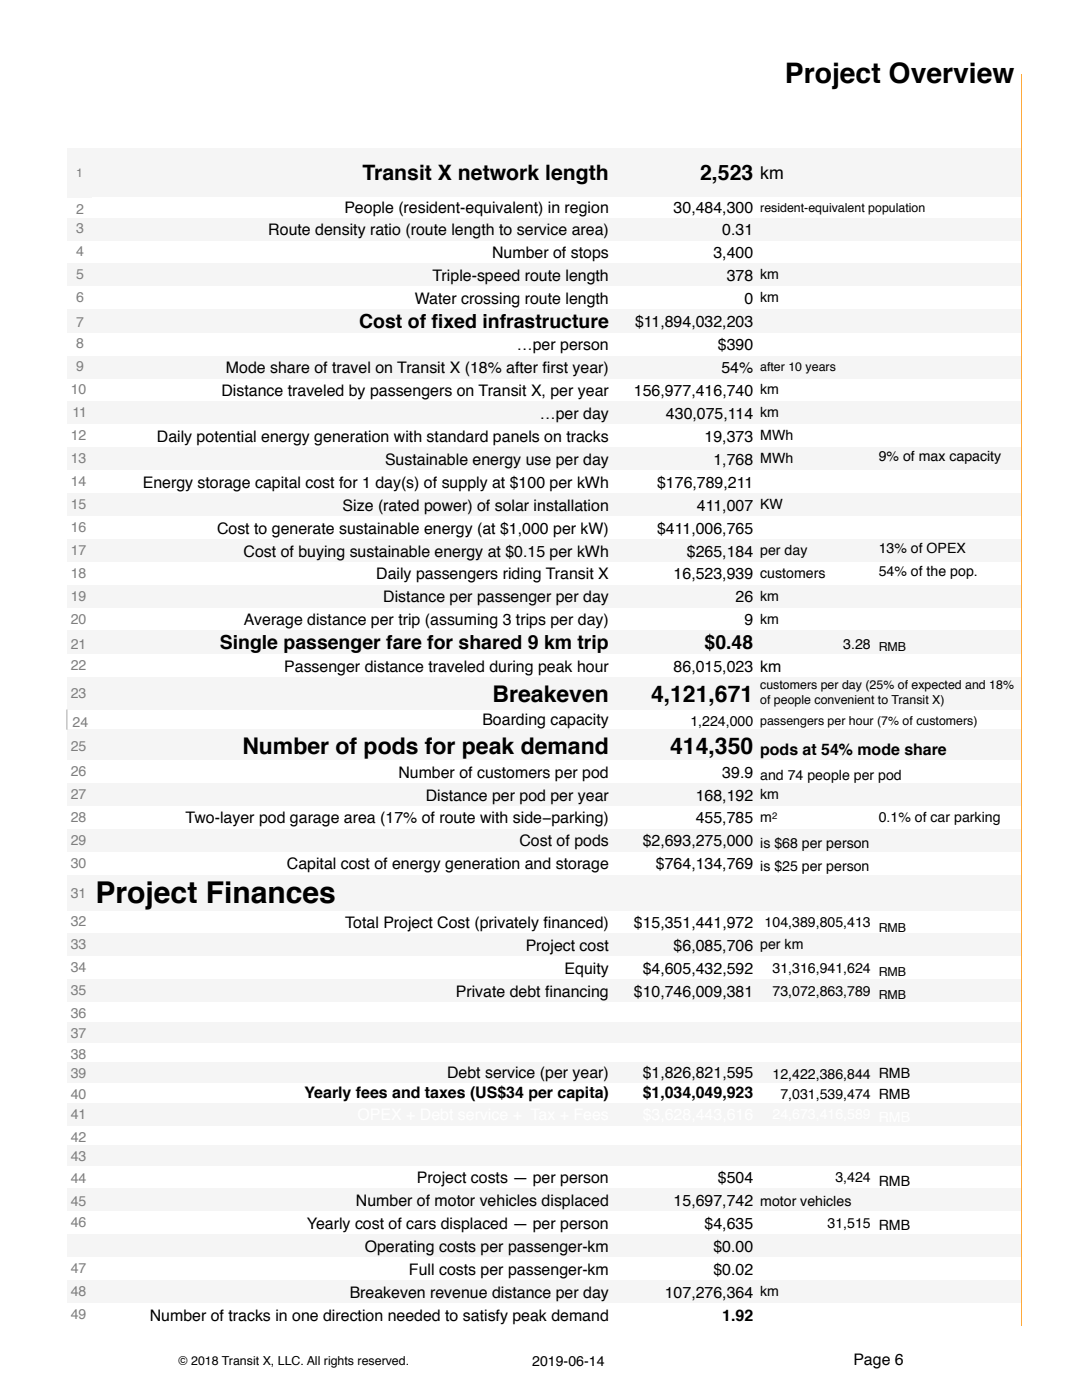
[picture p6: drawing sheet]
<svg xmlns="http://www.w3.org/2000/svg" width="216mm" height="279mm" viewBox="0 0 216 279" stroke-linecap="round" stroke-linejoin="round" font-family="sans-serif">
<defs><g id="words">
<text font-size="6" x="19" y="180.3">Project Finances</text>
<text font-size="5.6" x="156.6" y="16.6">Project Overview</text>
<g font-size="4.6">
<text x="98.3" y="140.1">Breakeven</text>
<text x="129.9" y="140.1">4,121,671</text>
<text x="48.4" y="150.6">Number of pods for peak demand</text>
<text x="133.7" y="150.6">414,350</text>
</g>
<g font-size="4.2">
<text x="72.3" y="36">Transit X network length</text>
<text x="139.7" y="36">2,523</text>
</g>
<g font-size="3.9">
<text x="71.7" y="65.4">Cost of f</text>
<text x="86.1" y="65.4">ixed infrastructure</text>
<text x="43.8" y="129.5">Single passenger fare for shared 9 km trip</text>
<text x="140.6" y="129.5">$0.48</text>
</g>
<text font-size="3.5" x="151.7" y="35.6">km</text>
<g font-size="3.2">
<text x="53.5" y="46.9">Route density ratio (route length to service area)</text>
<text x="68.7" y="42.6">People (resident-equivalent) in region</text>
<text x="134.4" y="42.6">30,484,300</text>
<text x="144.1" y="46.9">0.31</text>
<text x="98.2" y="51.5">Number of stops</text>
<text x="142.4" y="51.5">3,400</text>
<text x="86.3" y="56.1">Triple-speed route length</text>
<text x="145" y="56.1">378</text>
<text x="82.8" y="60.6">Water crossing route length</text>
<text x="126.7" y="65.2">$11,894,032,203</text>
<text x="148.5" y="60.6">0</text>
<text x="103.1" y="69.9">…per person</text>
<text x="143.2" y="69.9">$390</text>
<text x="45.1" y="74.5">Mode share of travel on Transit X (18% after f</text>
<text x="108.3" y="74.5">irst year)</text>
<text x="144" y="74.5">54%</text>
<text x="44.2" y="79.1">Distance traveled by passengers on Transit X, per year</text>
<text x="107.7" y="83.6">…per day</text>
<text x="126.5" y="79.1">156,977,416,740</text>
<text x="132.9" y="83.6">430,075,114</text>
<text x="31.3" y="88.2">Daily potential energy generation with standard panels on tracks</text>
<text x="140.6" y="88.2">19,373</text>
<text x="76.8" y="92.8">Sustainable energy use per day</text>
<text x="142.4" y="92.8">1,768</text>
<text x="28.5" y="97.4">Energy storage capital cost for 1 day(s) of supply at $100 per kWh</text>
<text x="68.4" y="101.9">Size (rated power) of solar installation</text>
<text x="131.1" y="97.4">$176,789,211</text>
<text x="139.1" y="101.9">411,007</text>
<text x="43.3" y="106.5">Cost to generate sustainable energy (at $1,000 per kW)</text>
<text x="131.1" y="106.5">$411,006,765</text>
<text x="48.6" y="111.1">Cost of buying sustainable energy at $0.15 per kWh</text>
<text x="137.1" y="111.1">$265,184</text>
<text x="75.1" y="115.6">Daily passengers riding Transit X</text>
<text x="134.4" y="115.6">16,523,939</text>
<text x="48.7" y="124.8">Average distance per trip (assuming 3 trips per day)</text>
<text x="76.5" y="120.2">Distance per passenger per day</text>
<text x="146.8" y="120.2">26</text>
<text x="148.5" y="124.8">9</text>
<text x="56.7" y="134.1">Passenger distance traveled during peak hour</text>
<text x="134.4" y="134.1">86,015,023 km</text>
<text x="96.2" y="144.8">Boarding capacity</text>
<text x="79.5" y="155.2">Number of customers per pod</text>
<text x="144.1" y="155.2">39.9</text>
<text x="151.7" y="150.6">pods at 54% mode share</text>
<text x="85" y="159.8">Distance per pod per year</text>
<text x="138.8" y="159.8">168,192</text>
<text x="37" y="164.3">Two-layer pod garage area (17% of route with side−parking)</text>
<text x="138.8" y="164.3">455,785</text>
<text x="57.2" y="173.5">Capital cost of energy generation and storage</text>
<text x="103.7" y="168.9">Cost of pods</text>
<text x="128.2" y="168.9">$2,693,275,000</text>
<text x="130.9" y="173.5">$764,134,769</text>
<text x="68.9" y="185.2">Total Project Cost (privately f</text>
<text x="108.4" y="185.2">inanced)</text>
<text x="126.5" y="185.2">$15,351,441,972</text>
<text x="104.9" y="189.8">Project cost</text>
<text x="134.4" y="189.8">$6,085,706</text>
<text x="112.7" y="194.4">Equity</text>
<text x="128.2" y="194.4">$4,605,432,592</text>
<text x="91" y="198.9">Private debt f</text>
<text x="108.8" y="198.9">inancing</text>
<text x="126.5" y="198.9">$10,746,009,381</text>
<text x="89.2" y="215.2">Debt service (per year)</text>
<text x="128.2" y="215.2">$1,826,821,595</text>
<text x="60.8" y="219.2">Yearly fees and taxes (US$34 per capita)</text>
<text x="128.2" y="219.2">$1,034,049,923</text>
<text x="83.2" y="236.1">Project costs — per person</text>
<text x="143.2" y="236.1">$504</text>
<text x="61.2" y="245.3">Yearly cost of cars displaced — per person</text>
<text x="71" y="240.7">Number of motor vehicles displaced</text>
<text x="134.4" y="240.7">15,697,742</text>
<text x="140.6" y="245.3">$4,635</text>
<text x="72.8" y="249.8">Operating costs per passenger-km</text>
<text x="142.4" y="249.8">$0.00</text>
<text x="81.6" y="254.4">Full costs per passenger-km</text>
<text x="142.4" y="254.4">$0.02</text>
<text x="29.9" y="263.6">Number of tracks in one direction needed to satisfy peak demand</text>
<text x="69.8" y="259">Breakeven revenue distance per day</text>
<text x="132.7" y="259">107,276,364</text>
<text x="144.1" y="263.6">1.92</text>
<text x="170.3" y="272.3">Page 6</text>
</g>
<g font-size="2.8" fill="#7f7f7f">
<text x="15.2" y="42.7">2</text>
<text x="15.2" y="46.6">3</text>
<text x="15.2" y="51.2">4</text>
<text x="15.2" y="55.7">5</text>
<text x="15.2" y="60.3">6</text>
<text x="15.2" y="65.3">7</text>
<text x="15.2" y="69.5">8</text>
<text x="15.2" y="74.1">9</text>
<text x="14.1" y="78.7">10</text>
<text x="14.5" y="83.3">11</text>
<text x="14.1" y="87.8">12</text>
<text x="14.1" y="92.4">13</text>
<text x="14.1" y="97">14</text>
<text x="14.1" y="101.6">15</text>
<text x="14.1" y="106.2">16</text>
<text x="14.1" y="110.8">17</text>
<text x="14.1" y="115.4">18</text>
<text x="14.1" y="119.9">19</text>
<text x="14.1" y="124.5">20</text>
<text x="14.1" y="129.5">21</text>
<text x="14.1" y="133.7">22</text>
<text x="14.1" y="139.3">23</text>
<text x="14.1" y="149.9">25</text>
<text x="14.5" y="145">24</text>
<text x="14.1" y="154.9">26</text>
<text x="14.1" y="159.5">27</text>
<text x="14.1" y="164">28</text>
<text x="14.1" y="168.6">29</text>
<text x="14.1" y="173.2">30</text>
<text x="14.1" y="179.2">31</text>
<text x="14.1" y="184.9">32</text>
<text x="14.1" y="189.4">33</text>
<text x="14.1" y="194">34</text>
<text x="14.1" y="198.6">35</text>
<text x="14.1" y="203.2">36</text>
<text x="14.1" y="207.1">37</text>
<text x="14.1" y="211.3">38</text>
<text x="14.1" y="215.2">39</text>
<text x="14.1" y="219.4">40</text>
<text x="14.1" y="223.3">41</text>
<text x="14.1" y="227.9">42</text>
<text x="14.1" y="231.8">43</text>
<text x="14.1" y="236">44</text>
<text x="14.1" y="240.6">45</text>
<text x="14.1" y="244.8">46</text>
<text x="14.1" y="254">47</text>
<text x="14.1" y="258.6">48</text>
<text x="14.1" y="263.2">49</text>
</g>
<g font-size="2.8">
<text x="151.7" y="55.7">km</text>
<text x="151.7" y="60.3">km</text>
<text x="151.7" y="78.7">km</text>
<text x="151.7" y="83.3">km</text>
<text x="151.7" y="87.8">MWh</text>
<text x="151.7" y="92.4">MWh</text>
<text x="175.3" y="92.1">9% of max capacity</text>
<text x="151.7" y="101.6">KW</text>
<text x="151.7" y="110.8">per day</text>
<text x="175.3" y="110.4">13% of OPEX</text>
<text x="151.7" y="115.4">customers</text>
<text x="151.7" y="119.9">km</text>
<text x="175.3" y="115">54% of the pop.</text>
<text x="151.7" y="124.5">km</text>
<text x="168.3" y="129.4">3.28</text>
<text x="137.8" y="144.8">1,224,000</text>
<text x="151.7" y="155.6">and 74 people per pod</text>
<text x="151.7" y="159.5">km</text>
<text x="151.7" y="164">m</text>
<text x="175.3" y="164">0.1% of car parking</text>
<text x="151.7" y="169.3">is $68 per person</text>
<text x="151.7" y="173.9">is $25 per person</text>
<text x="152.6" y="185">104,389,805,413</text>
<text x="151.7" y="189.4">per km</text>
<text x="154.1" y="194.1">31,316,941,624</text>
<text x="154.1" y="198.7">73,072,863,789</text>
<text x="154.1" y="215.3">12,422,386,844</text>
<text x="175.3" y="215.2">RMB</text>
<text x="155.7" y="219.3">7,031,539,474 RMB</text>
<text x="166.7" y="235.8">3,424</text>
<text x="175.3" y="236.7">RMB</text>
<text x="151.7" y="240.6">motor vehicles</text>
<text x="165.1" y="245">31,515 RMB</text>
<text x="151.7" y="258.6">km</text>
<text x="106.2" y="272.6">2019-06-14</text>
</g>
<text font-size="2.5" fill="#7f7f7f" x="15.2" y="35.3">1</text>
<g font-size="2.5">
<text x="151.7" y="42.3">resident-equivalent population</text>
<text x="151.7" y="74.1">after 10 years</text>
<text x="175.3" y="129.8">RMB</text>
<text x="151.7" y="137.6">customers per day (25% of expected and 18%</text>
<text x="151.7" y="140.4">of people convenient to Transit X)</text>
<text x="151.7" y="144.6">passengers per hour (7% of customers)</text>
<text x="175.3" y="185.9">RMB</text>
<text x="175.3" y="194.7">RMB</text>
<text x="175.3" y="199.3">RMB</text>
<text x="35.6" y="272.3">© 2018 Transit X, LLC. All rights reserved.</text>
</g>
<text font-size="1.9" x="154" y="163.4">2</text>
</g></defs>
<path d="M203.8 14.8v3" fill="none" stroke="#ffa93a" stroke-width=".2"/>
<g fill="#fff">
<path d="M13.3 17.8h5v2.9h-5z"/>
<path d="M18.3 17.8h103.9v2.9h-103.9z"/>
<path d="M122.2 17.8h28.8v2.9h-28.8z"/>
<path d="M151 17.8h23.5v2.9h-23.5z"/>
<path d="M174.5 17.8h29.3v2.9h-29.3z"/>
</g>
<path d="M203.8 17.8v2.9" fill="none" stroke="#ffa93a" stroke-width=".2"/>
<g fill="#fff">
<path d="M13.3 20.7h5v3h-5z"/>
<path d="M18.3 20.7h103.9v3h-103.9z"/>
<path d="M122.2 20.7h28.8v3h-28.8z"/>
<path d="M151 20.7h23.5v3h-23.5z"/>
<path d="M174.5 20.7h29.3v3h-29.3z"/>
</g>
<path d="M203.8 20.7v3" fill="none" stroke="#ffa93a" stroke-width=".2"/>
<g fill="#fff">
<path d="M13.3 23.7h5v2.9h-5z"/>
<path d="M18.3 23.7h103.9v2.9h-103.9z"/>
<path d="M122.2 23.7h28.8v2.9h-28.8z"/>
<path d="M151 23.7h23.5v2.9h-23.5z"/>
<path d="M174.5 23.7h29.3v2.9h-29.3z"/>
</g>
<path d="M203.8 23.7v2.9" fill="none" stroke="#ffa93a" stroke-width=".2"/>
<g fill="#fff">
<path d="M13.3 26.6h5v2.9h-5z"/>
<path d="M18.3 26.6h103.9v2.9h-103.9z"/>
<path d="M122.2 26.6h28.8v2.9h-28.8z"/>
<path d="M151 26.6h23.5v2.9h-23.5z"/>
<path d="M174.5 26.6h29.3v2.9h-29.3z"/>
</g>
<path d="M203.8 26.6v2.9" fill="none" stroke="#ffa93a" stroke-width=".2"/>
<g fill="#f5f5f5">
<path d="M13.3 29.5h5v9.9h-5z"/>
<path d="M18.3 29.5h103.9v9.9h-103.9z"/>
<path d="M122.2 29.5h28.8v9.9h-28.8z"/>
<path d="M151 29.5h23.5v9.9h-23.5z"/>
<path d="M174.5 29.5h29.3v9.9h-29.3z"/>
</g>
<path d="M203.8 29.5v9.9" fill="none" stroke="#ffa93a" stroke-width=".2"/>
<g fill="#fff">
<path d="M18.3 39.4h103.9v4h-103.9z"/>
<path d="M122.2 39.4h28.8v4h-28.8z"/>
<path d="M151 39.4h52.8v4h-52.8z"/>
</g>
<path d="M203.8 39.4v4" fill="none" stroke="#ffa93a" stroke-width=".2"/>
<g fill="#f5f5f5">
<path d="M13.3 43.4h5v4.6h-5z"/>
<path d="M18.3 43.4h103.9v4.6h-103.9z"/>
<path d="M122.2 43.4h28.8v4.6h-28.8z"/>
<path d="M151 43.4h23.5v4.6h-23.5z"/>
<path d="M174.5 43.4h29.3v4.6h-29.3z"/>
</g>
<path d="M203.8 43.4v9.2" fill="none" stroke="#ffa93a" stroke-width=".2"/>
<g fill="#f5f5f5">
<path d="M13.3 52.6h5v4.5h-5z"/>
<path d="M18.3 52.6h103.9v4.5h-103.9z"/>
<path d="M122.2 52.6h28.8v4.5h-28.8z"/>
<path d="M151 52.6h23.5v4.5h-23.5z"/>
<path d="M174.5 52.6h29.3v4.5h-29.3z"/>
</g>
<path d="M203.8 52.6v9.1" fill="none" stroke="#ffa93a" stroke-width=".2"/>
<g fill="#f5f5f5">
<path d="M13.3 61.7h5v4.7h-5z"/>
<path d="M18.3 61.7h103.9v4.7h-103.9z"/>
<path d="M122.2 61.7h28.8v4.7h-28.8z"/>
<path d="M151 61.7h23.5v4.7h-23.5z"/>
<path d="M174.5 61.7h29.3v4.7h-29.3z"/>
</g>
<path d="M203.8 61.7v9.3" fill="none" stroke="#ffa93a" stroke-width=".2"/>
<g fill="#f5f5f5">
<path d="M13.3 71h5v4.6h-5z"/>
<path d="M18.3 71h103.9v4.6h-103.9z"/>
<path d="M122.2 71h28.8v4.6h-28.8z"/>
<path d="M151 71h52.8v4.6h-52.8z"/>
</g>
<path d="M203.8 71v9.1" fill="none" stroke="#ffa93a" stroke-width=".2"/>
<g fill="#f5f5f5">
<path d="M13.3 80.1h5v4.6h-5z"/>
<path d="M18.3 80.1h103.9v4.6h-103.9z"/>
<path d="M122.2 80.1h28.8v4.6h-28.8z"/>
<path d="M151 80.1h23.5v4.6h-23.5z"/>
<path d="M174.5 80.1h29.3v4.6h-29.3z"/>
</g>
<path d="M203.8 80.1v9.2" fill="none" stroke="#ffa93a" stroke-width=".2"/>
<g fill="#f5f5f5">
<path d="M13.3 89.3h5v4.5h-5z"/>
<path d="M18.3 89.3h103.9v4.5h-103.9z"/>
<path d="M122.2 89.3h28.8v4.5h-28.8z"/>
<path d="M151 89.3h23.5v4.5h-23.5z"/>
<path d="M174.5 89.3h29.3v4.5h-29.3z"/>
</g>
<path d="M203.8 89.3v9.1" fill="none" stroke="#ffa93a" stroke-width=".2"/>
<g fill="#f5f5f5">
<path d="M13.3 98.4h5v4.6h-5z"/>
<path d="M18.3 98.4h103.9v4.6h-103.9z"/>
<path d="M122.2 98.4h28.8v4.6h-28.8z"/>
<path d="M151 98.4h23.5v4.6h-23.5z"/>
<path d="M174.5 98.4h29.3v4.6h-29.3z"/>
</g>
<path d="M203.8 98.4v9.2" fill="none" stroke="#ffa93a" stroke-width=".2"/>
<g fill="#f5f5f5">
<path d="M13.3 107.6h5v4.5h-5z"/>
<path d="M18.3 107.6h103.9v4.5h-103.9z"/>
<path d="M122.2 107.6h28.8v4.5h-28.8z"/>
<path d="M151 107.6h23.5v4.5h-23.5z"/>
<path d="M174.5 107.6h29.3v4.5h-29.3z"/>
</g>
<path d="M203.8 107.6v9.1" fill="none" stroke="#ffa93a" stroke-width=".2"/>
<g fill="#f5f5f5">
<path d="M13.3 116.7h5v4.6h-5z"/>
<path d="M18.3 116.7h103.9v4.6h-103.9z"/>
<path d="M122.2 116.7h28.8v4.6h-28.8z"/>
<path d="M151 116.7h23.5v4.6h-23.5z"/>
<path d="M174.5 116.7h29.3v4.6h-29.3z"/>
</g>
<path d="M203.8 116.7v9.2" fill="none" stroke="#ffa93a" stroke-width=".2"/>
<g fill="#f5f5f5">
<path d="M13.3 125.9h5v4.7h-5z"/>
<path d="M18.3 125.9h103.9v4.7h-103.9z"/>
<path d="M122.2 125.9h28.8v4.7h-28.8z"/>
<path d="M151 125.9h23.5v4.7h-23.5z"/>
<path d="M174.5 125.9h29.3v4.7h-29.3z"/>
</g>
<path d="M203.8 125.9v9.2" fill="none" stroke="#ffa93a" stroke-width=".2"/>
<g fill="#f5f5f5">
<path d="M13.3 135.1h5v6.5h-5z"/>
<path d="M18.3 135.1h103.9v6.5h-103.9z"/>
<path d="M122.2 135.1h28.8v6.5h-28.8z"/>
<path d="M151 135.1h52.8v6.5h-52.8z"/>
</g>
<path d="M203.8 135.1v10.5" fill="none" stroke="#ffa93a" stroke-width=".2"/>
<g fill="#f5f5f5">
<path d="M13.3 145.6h5v6.1h-5z"/>
<path d="M18.3 145.6h103.9v6.1h-103.9z"/>
<path d="M122.2 145.6h28.8v6.1h-28.8z"/>
<path d="M151 145.6h52.8v6.1h-52.8z"/>
</g>
<path d="M203.8 145.6v10.7" fill="none" stroke="#ffa93a" stroke-width=".2"/>
<g fill="#f5f5f5">
<path d="M13.3 156.3h5v4.5h-5z"/>
<path d="M18.3 156.3h103.9v4.5h-103.9z"/>
<path d="M122.2 156.3h28.8v4.5h-28.8z"/>
<path d="M151 156.3h23.5v4.5h-23.5z"/>
<path d="M174.5 156.3h29.3v4.5h-29.3z"/>
</g>
<path d="M203.8 156.3v9.1" fill="none" stroke="#ffa93a" stroke-width=".2"/>
<g fill="#f5f5f5">
<path d="M13.3 165.4h5v4.6h-5z"/>
<path d="M18.3 165.4h103.9v4.6h-103.9z"/>
<path d="M122.2 165.4h28.8v4.6h-28.8z"/>
<path d="M151 165.4h52.8v4.6h-52.8z"/>
</g>
<path d="M203.8 165.4v9.2" fill="none" stroke="#ffa93a" stroke-width=".2"/>
<g fill="#f5f5f5">
<path d="M13.3 174.6h5v7.1h-5z"/>
<path d="M18.3 174.6h103.9v7.1h-103.9z"/>
<path d="M122.2 174.6h28.8v7.1h-28.8z"/>
<path d="M151 174.6h23.5v7.1h-23.5z"/>
<path d="M174.5 174.6h29.3v7.1h-29.3z"/>
</g>
<path d="M203.8 174.6v11.7" fill="none" stroke="#ffa93a" stroke-width=".2"/>
<g fill="#f5f5f5">
<path d="M13.3 186.3h5v4.6h-5z"/>
<path d="M18.3 186.3h103.9v4.6h-103.9z"/>
<path d="M122.2 186.3h28.8v4.6h-28.8z"/>
<path d="M151 186.3h23.5v4.6h-23.5z"/>
<path d="M174.5 186.3h29.3v4.6h-29.3z"/>
</g>
<path d="M203.8 186.3v9.1" fill="none" stroke="#ffa93a" stroke-width=".2"/>
<g fill="#f5f5f5">
<path d="M13.3 195.4h5v4.6h-5z"/>
<path d="M18.3 195.4h103.9v4.6h-103.9z"/>
<path d="M122.2 195.4h28.8v4.6h-28.8z"/>
<path d="M151 195.4h23.5v4.6h-23.5z"/>
<path d="M174.5 195.4h29.3v4.6h-29.3z"/>
</g>
<path d="M203.8 195.4v8.6" fill="none" stroke="#ffa93a" stroke-width=".2"/>
<g fill="#f5f5f5">
<path d="M13.3 204h5v4h-5z"/>
<path d="M18.3 204h103.9v4h-103.9z"/>
<path d="M122.2 204h28.8v4h-28.8z"/>
<path d="M151 204h23.5v4h-23.5z"/>
<path d="M174.5 204h29.3v4h-29.3z"/>
</g>
<path d="M203.8 204v8" fill="none" stroke="#ffa93a" stroke-width=".2"/>
<g fill="#f5f5f5">
<path d="M13.3 212h5v4h-5z"/>
<path d="M18.3 212h103.9v4h-103.9z"/>
<path d="M122.2 212h28.8v4h-28.8z"/>
<path d="M151 212h23.5v4h-23.5z"/>
<path d="M174.5 212h29.3v4h-29.3z"/>
</g>
<path d="M203.8 212v8" fill="none" stroke="#ffa93a" stroke-width=".2"/>
<g fill="#f5f5f5">
<path d="M13.3 220h5v4.6h-5z"/>
<path d="M18.3 220h103.9v4.6h-103.9z"/>
<path d="M122.2 220h28.8v4.6h-28.8z"/>
<path d="M151 220h23.5v4.6h-23.5z"/>
<path d="M174.5 220h29.3v4.6h-29.3z"/>
</g>
<path d="M203.8 220v8.6" fill="none" stroke="#ffa93a" stroke-width=".2"/>
<g fill="#f5f5f5">
<path d="M13.3 228.6h5v4h-5z"/>
<path d="M18.3 228.6h103.9v4h-103.9z"/>
<path d="M122.2 228.6h28.8v4h-28.8z"/>
<path d="M151 228.6h23.5v4h-23.5z"/>
<path d="M174.5 228.6h29.3v4h-29.3z"/>
</g>
<path d="M203.8 228.6v8.6" fill="none" stroke="#ffa93a" stroke-width=".2"/>
<g fill="#f5f5f5">
<path d="M13.3 237.2h5v4.6h-5z"/>
<path d="M18.3 237.2h103.9v4.6h-103.9z"/>
<path d="M122.2 237.2h28.8v4.6h-28.8z"/>
<path d="M151 237.2h23.5v4.6h-23.5z"/>
<path d="M174.5 237.2h29.3v4.6h-29.3z"/>
</g>
<path d="M203.8 237.2v9.1" fill="none" stroke="#ffa93a" stroke-width=".2"/>
<g fill="#f5f5f5">
<path d="M13.3 246.3h5v4.6h-5z"/>
<path d="M18.3 246.3h103.9v4.6h-103.9z"/>
<path d="M122.2 246.3h28.8v4.6h-28.8z"/>
<path d="M151 246.3h23.5v4.6h-23.5z"/>
<path d="M174.5 246.3h29.3v4.6h-29.3z"/>
</g>
<path d="M203.8 246.3v9.2" fill="none" stroke="#ffa93a" stroke-width=".2"/>
<g fill="#f5f5f5">
<path d="M13.3 255.5h5v4.5h-5z"/>
<path d="M18.3 255.5h103.9v4.5h-103.9z"/>
<path d="M122.2 255.5h28.8v4.5h-28.8z"/>
<path d="M151 255.5h23.5v4.5h-23.5z"/>
<path d="M174.5 255.5h29.3v4.5h-29.3z"/>
</g>
<path d="M203.8 255.5v9.1" fill="none" stroke="#ffa93a" stroke-width=".2"/>
<path d="M13.3 141.6v4" fill="none" stroke="#a6a6a6" stroke-width=".2"/>
<use href="#words"/>
</svg>
